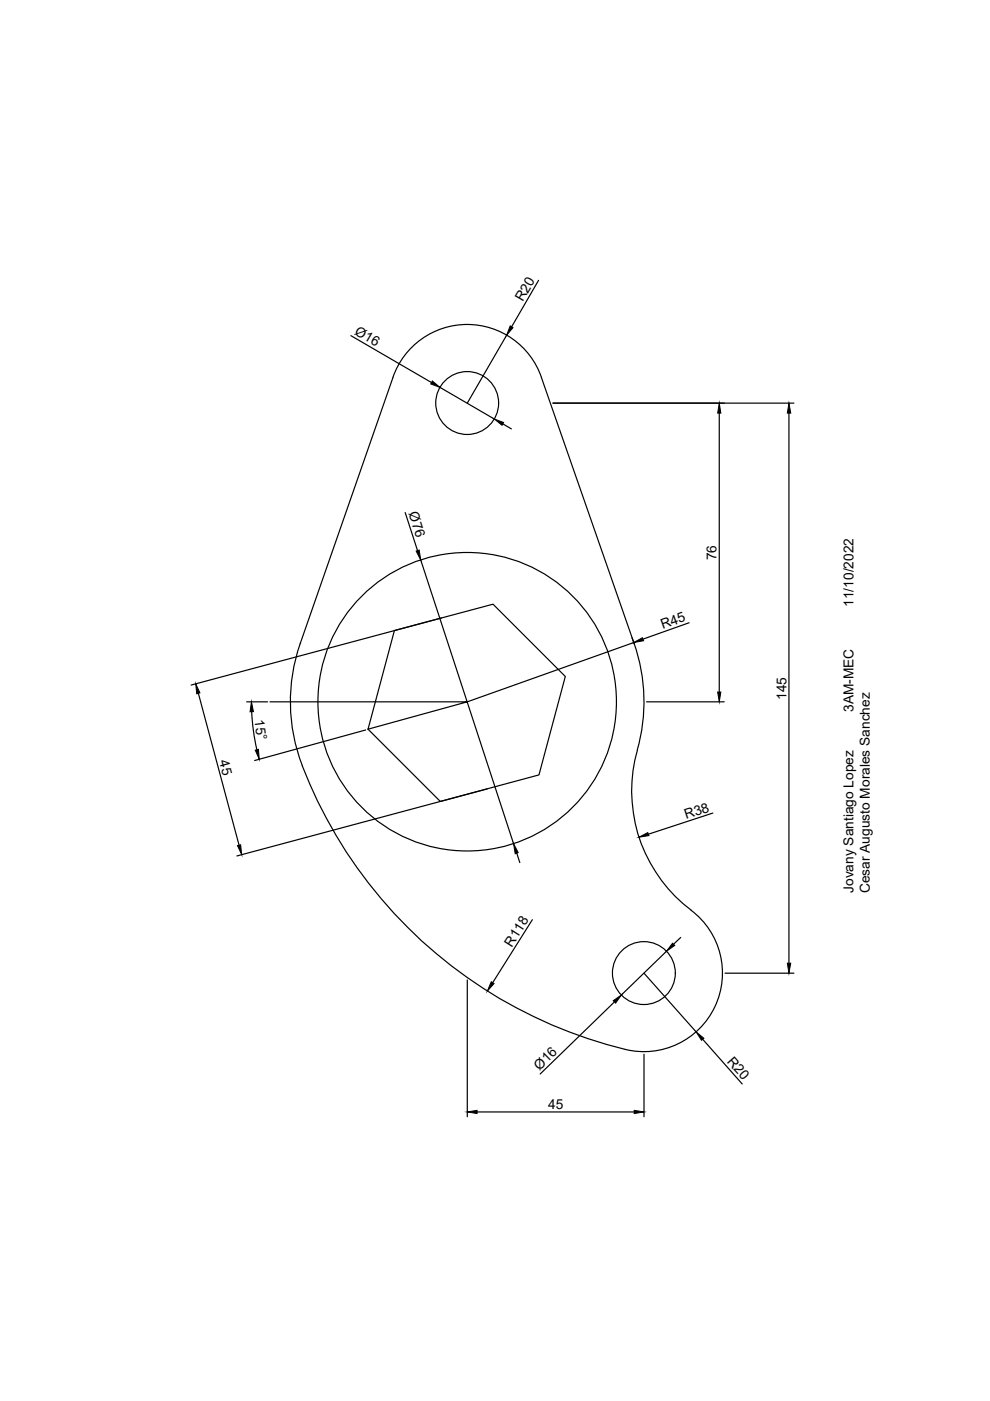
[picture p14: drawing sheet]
<svg xmlns="http://www.w3.org/2000/svg" width="210mm" height="297mm" viewBox="0 0 210 297" stroke-linecap="round" stroke-linejoin="round" font-family="sans-serif">
<defs><g id="words">
<g font-size="2.9">
<text x="110.8" y="64.1" transform="rotate(-60 110.8 64.1)">R20</text>
<text x="75" y="70.8" transform="rotate(30 75 70.8)">Ø16</text>
<text x="86.6" y="108.8" transform="rotate(72 86.6 108.8)">Ø76</text>
<text x="151.9" y="118.8" transform="rotate(-90 151.9 118.8)">76</text>
<text x="180.9" y="128.7" transform="rotate(-90 180.9 128.7)">11/10/2022</text>
<text x="140.5" y="133.4" transform="rotate(-20 140.5 133.4)">R45</text>
<text x="166.7" y="148.4" transform="rotate(-90 166.7 148.4)">145</text>
<text x="54" y="152.7" transform="rotate(82 54 152.7)">15°</text>
<text x="180.9" y="151" transform="rotate(-90 180.9 151)">3AM-MEC</text>
<text x="46.5" y="161.4" transform="rotate(75 46.5 161.4)">45</text>
<text x="145.5" y="173.7" transform="rotate(-18 145.5 173.7)">R38</text>
<text x="180.9" y="189.3" transform="rotate(-90 180.9 189.3)">Jovany Santiago Lopez</text>
<text x="184.4" y="189.4" transform="rotate(-90 184.4 189.4)">Cesar Augusto Morales Sanchez</text>
<text x="108.5" y="200.9" transform="rotate(-58 108.5 200.9)">R118</text>
<text x="114.4" y="227" transform="rotate(-44 114.4 227)">Ø16</text>
<text x="154" y="225.2" transform="rotate(49 154 225.2)">R20</text>
<text x="116.2" y="235.2">45</text>
</g>
</g></defs>
<!-- layer: 0 -->
<g fill="none" stroke="#000" stroke-width=".25">
<path d="M114.2 59.4l-5.7 9.9M74.4 71.2l17.1 9.9M107.4 71.1l-8.3 14.4M114.8 80a16.7 16.7 0 0 0-15.7-11.2 16.7 16.7 0 0 0-15.8 11.2l-19.7 56.5M93.3 82.1l11.5 6.8M106.6 89.9l1.8 1M114.8 80l19.7 56.5M117.2 85.5h51.1M152.5 87.6v59.1M167.3 87.6v116.6M85.9 108.7l2.6 8.1M89.2 118.7l19.7 60.2"/>
<path d="M63.7 136.5a37.5 37.5 0 0 0 .4 25.8M83.6 133.7l20.9-5.6 15.4 15.3-5.6 20.9-20.9 5.6-15.4-15.3zM93.6 131l-53.1 14.2M134 135.2a37.5 37.5 0 0 1 1.1 23.8M134.4 136.2l-35.3 12.6M146.1 132l-9.8 3.5M42.1 147l8.6 32.2M52.3 148.8h4.4M53.4 150.9l.4 4.5 .6 3.5M57.2 148.8h41.9l-21.1 5.8M77.5 154.8l-23.5 6.4M135.1 159a31.5 31.5 0 0 0 11.5 34"/>
<path d="M137.1 148.8h16.5M64.1 162.3a98.1 98.1 0 0 0 68.5 60.2M103.3 167.3l-53.1 14.2M151.1 172.4l-13.6 4.5M109.6 180.9l.6 2M112.9 195l-8.4 13.4M144.3 198.8l-1.5 1.4M146.5 193a16.7 16.7 0 0 1 5.1 20.4 16.7 16.7 0 0 1-19 9.1M99.1 207.8v29M130.3 212.4l-15.8 15.3M136.5 206.3l11.1 12.5M141.3 201.7l-9.5 9.2"/>
<path d="M153.7 206.3h14.6M101.1 235.8h33.4M136.5 223.5v13.3M149 220.3l8.4 9.5"/>
<circle cx="99.1" cy="85.4" r="6.7"/>
<circle cx="99" cy="148.8" r="31.6"/>
<circle cx="136.5" cy="206.3" r="6.7"/>
</g>
<g fill="#000" stroke="#000" stroke-width=".21">
<path d="M108.2 69.1l.6 .4-1.4 1.6zM91.7 80.8l1.6 1.3-2-.7zM104.8 88.9l2 .7-.4 .6zM152.5 85.5l.3 2.1h-.6zM167.3 85.5l.4 2.1h-.8zM88.2 116.8l.7-.2 .3 2.1zM134.4 136.2l1.8-1 .3 .6zM41.5 145l.9 1.9-.7 .2zM53.3 148.8l.4 2.1h-.7zM54.1 159l.7-.1 .2 2.1zM152.2 146.7h.6l-.3 2.1zM50.3 179.3l.7-.2 .2 2.1z"/>
<path d="M135.5 177.5l1.8-1 .3 .7zM108.9 178.9l1 1.9-.7 .2zM142.6 200l.5 .4-1.8 1.3zM104.2 208.2l.5 .3-1.4 1.6zM130 212.2l1.8-1.3-1.3 1.8zM166.9 204.2h.8l-.4 2.1zM99.1 235.8l2-.4v.7zM134.5 235.4l2 .4-2 .3zM147.6 218.8l1.6 1.3-.5 .5z"/>
</g>
<use href="#words"/>
</svg>
